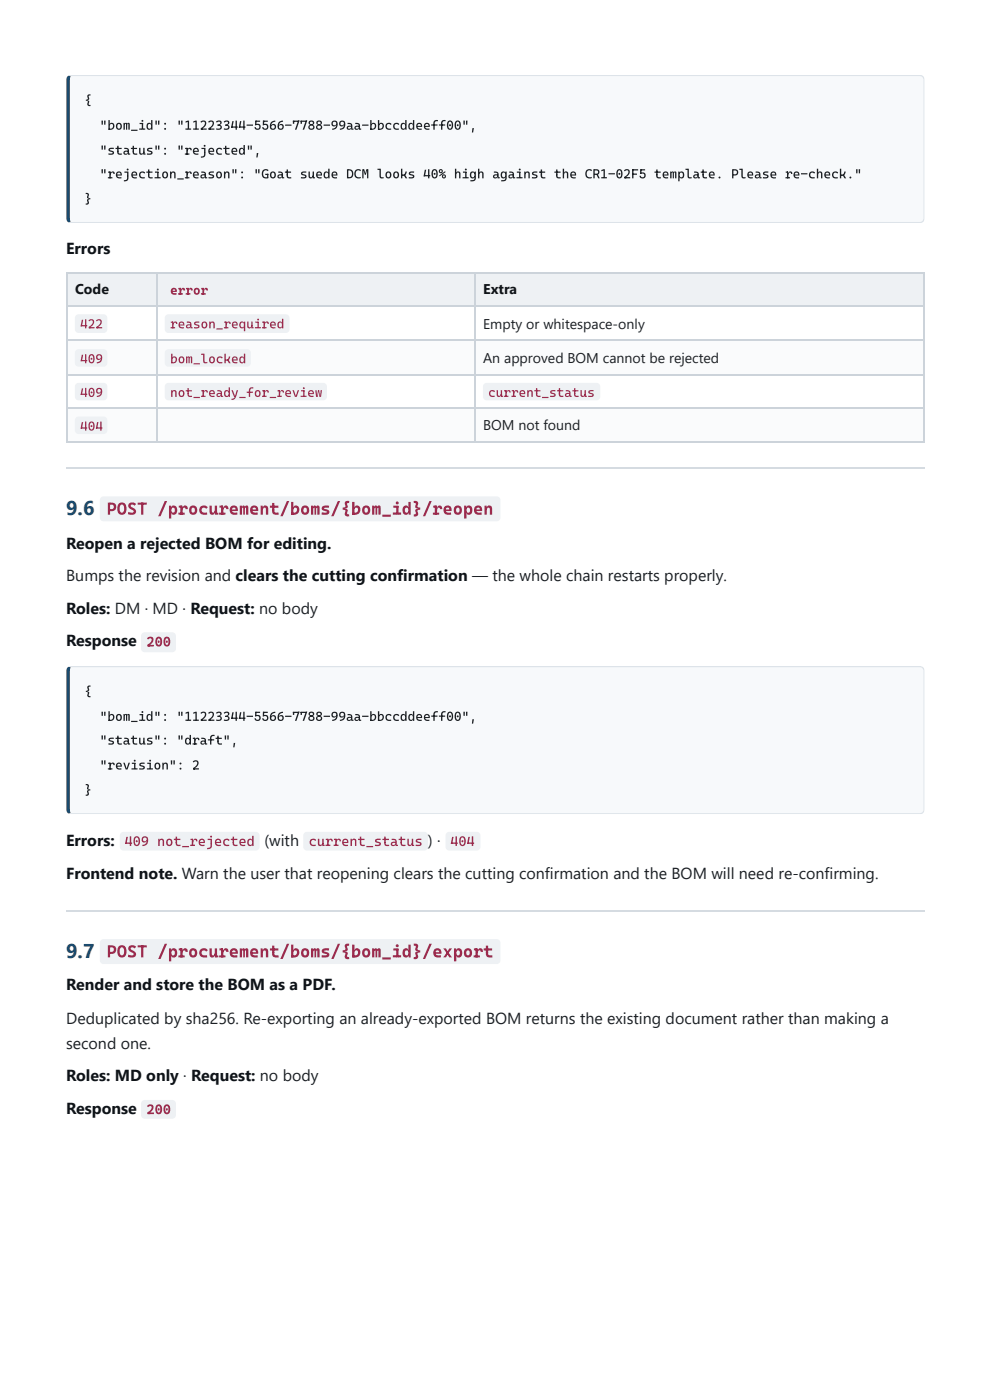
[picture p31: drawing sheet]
<svg xmlns="http://www.w3.org/2000/svg" width="210mm" height="297mm" viewBox="0 0 210 297" stroke-linecap="round" stroke-linejoin="round" font-family="sans-serif">
<defs><g id="words">
<g font-size="4.2" fill="#1a4a6e">
<text x="14" y="109.3">9.6</text>
<text x="14" y="203.2">9.7</text>
</g>
<g font-size="3.7" fill="#9c2a4d">
<text x="22.6" y="109.2">POST /procurement/boms/{bom_id}/reopen</text>
<text x="22.6" y="203.1">POST /procurement/boms/{bom_id}/export</text>
</g>
<g font-size="3.4" fill="#0f1419">
<text x="14" y="54">Errors</text>
<text x="14" y="116.4">Reopen a rejected BOM for editing.</text>
<text x="14" y="130.2">Roles: DM · MD · Request: no body</text>
<text x="14" y="137.1">Response</text>
<text x="14" y="179.4">Errors:</text>
<text x="14" y="186.5">Frontend note. Warn the user that reopening clears the cutting confirmation and the BOM will need re-confirming.</text>
<text x="14" y="210.1">Render and store the BOM as a PDF.</text>
<text x="14" y="229.4">Roles: MD only · Request: no body</text>
<text x="14" y="236.3">Response</text>
</g>
<g font-size="3.4" fill="#1c2024">
<text x="14" y="123.3">Bumps the revision and clears the cutting confirmation — the whole chain restarts properly.</text>
<text x="56.1" y="179.4">(with</text>
<text x="90.7" y="179.4">)</text>
<text x="92.7" y="179.4">·</text>
<text x="14" y="217.2">Deduplicated by sha256. Re-exporting an already-exported BOM returns the existing document rather than making a</text>
<text x="14" y="222.5">second one.</text>
</g>
<g font-size="3" fill="#0f1419">
<text x="15.9" y="62.4">Code</text>
<text x="102.4" y="62.4">Extra</text>
</g>
<g font-size="3" fill="#1c2024">
<text x="102.4" y="69.9">Empty or whitespace-only</text>
<text x="102.4" y="77">An approved BOM cannot be rejected</text>
<text x="102.4" y="91.3">BOM not found</text>
</g>
<g font-size="2.9" fill="#9c2a4d">
<text x="31.1" y="137.1">200</text>
<text x="26.4" y="179.5">409 not_rejected</text>
<text x="65.5" y="179.5">current_status</text>
<text x="95.5" y="179.5">404</text>
<text x="31.1" y="236.4">200</text>
</g>
<g font-size="2.8" fill="#1c2024">
<text x="17.9" y="22.2">{</text>
<text x="21.1" y="27.5">&quot;bom_id&quot;: &quot;11223344-5566-7788-99aa-bbccddeeff00&quot;,</text>
<text x="21.1" y="32.8">&quot;status&quot;: &quot;rejected&quot;,</text>
<text x="21.1" y="37.8">&quot;rejection_reason&quot;: &quot;Goat suede DCM looks 40% high against the CR1-02F5 template. Please re-check.&quot;</text>
<text x="17.9" y="43.1">}</text>
<text x="17.9" y="147.6">{</text>
<text x="21.1" y="152.9">&quot;bom_id&quot;: &quot;11223344-5566-7788-99aa-bbccddeeff00&quot;,</text>
<text x="21.1" y="158">&quot;status&quot;: &quot;draft&quot;,</text>
<text x="21.1" y="163.2">&quot;revision&quot;: 2</text>
<text x="17.9" y="168.5">}</text>
</g>
<g font-size="2.8" fill="#9c2a4d">
<text x="36.1" y="62.5">error</text>
<text x="17" y="69.7">422</text>
<text x="36.1" y="69.7">reason_required</text>
<text x="17" y="77.1">409</text>
<text x="36.1" y="77.1">bom_locked</text>
<text x="17" y="84.2">409</text>
<text x="36.1" y="84.2">not_ready_for_review</text>
<text x="103.5" y="84.2">current_status</text>
<text x="17" y="91.3">404</text>
</g>
</g></defs>
<path d="M14.7 16.2l.4-.2h179.9a.93 .93 0 0 1 .9 .9v29.4a.93 .93 0 0 1-.9 .9h-179.9a.83 .83 0 0 1-.7-.9v-29.4z" fill="#f7f9fb"/>
<g fill="#dde3e9">
<path d="M14 15.9h182.1v.7h-182.1z"/>
<path d="M14 46.6h182.1v.8h-182.1z"/>
<path d="M195.3 15.9h.8v31.5h-.8z"/>
</g>
<path d="M14 15.9h1.1v31.5h-1.1z" fill="#1a4a6e"/>
<g fill="#eef1f4">
<path d="M14.3 57.9h19v7.2h-19z"/>
<path d="M33.3 57.9h67.2v7.2h-67.2z"/>
<path d="M100.5 57.9h95.6v7.2h-95.6z"/>
</g>
<g fill="#fafbfc">
<path d="M14.3 72.2h19v7.2h-19z"/>
<path d="M33.3 72.2h67.2v7.2h-67.2z"/>
<path d="M100.5 72.2h95.6v7.2h-95.6z"/>
<path d="M14.3 86.5h19v7.2h-19z"/>
<path d="M33.3 86.5h67.2v7.2h-67.2z"/>
<path d="M100.5 86.5h95.6v7.2h-95.6z"/>
</g>
<path d="M14 57.8h182.1M14.2 57.7v36.2M33.2 57.7v36.2M100.7 57.7v36.2M195.9 57.7v36.2M14 65h182.1M14 72.1h182.1M14 79.5h182.1M14 86.7h182.1M14 93.8h182.1" fill="none" stroke="#ccd3da" stroke-width=".26"/>
<path d="M14 99.4h182.1" fill="none" stroke="#d5dbe1" stroke-width=".26"/>
<path d="M14.7 141.6l.4-.2h179.9a.93 .93 0 0 1 .9 .9v29.4a.93 .93 0 0 1-.9 .9h-179.9a.83 .83 0 0 1-.7-.9v-29.4z" fill="#f7f9fb"/>
<g fill="#dde3e9">
<path d="M14 141.3h182.1v.7h-182.1z"/>
<path d="M14 172.1h182.1v.7h-182.1z"/>
<path d="M195.3 141.3h.8v31.5h-.8z"/>
</g>
<path d="M14 141.3h1.1v31.5h-1.1z" fill="#1a4a6e"/>
<path d="M14 193.3h182.1" fill="none" stroke="#d5dbe1" stroke-width=".26"/>
<g fill="#eef1f4">
<path d="M35.2 59.8l.5-.3h8.7a.79 .79 0 0 1 .8 .8v2.4a.8 .8 0 0 1-.8 .8h-8.7a.8 .8 0 0 1-.8-.8v-2.4z"/>
<path d="M16.1 66.9l.6-.2h5.3a.79 .79 0 0 1 .8 .8v2.4a.79 .79 0 0 1-.8 .7h-5.3a.79 .79 0 0 1-.8-.7v-2.4z"/>
<path d="M35.2 66.9l.5-.2h24.9a.79 .79 0 0 1 .8 .8v2.4a.79 .79 0 0 1-.8 .7h-24.9a.79 .79 0 0 1-.8-.7v-2.4z"/>
<path d="M16.1 74.3l.6-.2h5.3a.79 .79 0 0 1 .8 .8v2.1a.79 .79 0 0 1-.8 .8h-5.3a.79 .79 0 0 1-.8-.8v-2.1z"/>
<path d="M35.2 74.3l.5-.2h16.7a.79 .79 0 0 1 .8 .8v2.1a.79 .79 0 0 1-.8 .8h-16.7a.79 .79 0 0 1-.8-.8v-2.1z"/>
<path d="M16.1 81.5l.6-.3h5.3a.79 .79 0 0 1 .8 .8v2.1a.79 .79 0 0 1-.8 .8h-5.3a.79 .79 0 0 1-.8-.8v-2.1z"/>
<path d="M35.2 81.5l.5-.3h32.8a.79 .79 0 0 1 .8 .8v2.1a.79 .79 0 0 1-.8 .8h-32.8a.79 .79 0 0 1-.8-.8v-2.1z"/>
<path d="M102.6 81.5l.6-.3h23.3a.79 .79 0 0 1 .8 .8v2.1a.79 .79 0 0 1-.8 .8h-23.3a.79 .79 0 0 1-.8-.8v-2.1z"/>
<path d="M16.1 88.6l.6-.2h5.3a.79 .79 0 0 1 .8 .8v2.1a.8 .8 0 0 1-.8 .8h-5.3a.8 .8 0 0 1-.8-.8v-2.1z"/>
<path d="M21.4 105.5l.6-.2h83.3a.79 .79 0 0 1 .8 .8v3.7a.79 .79 0 0 1-.8 .8h-83.3a.79 .79 0 0 1-.8-.8v-3.7z"/>
<path d="M30.1 134.4l.6-.3h5.8a.79 .79 0 0 1 .8 .8v2.7a.79 .79 0 0 1-.8 .8h-5.8a.79 .79 0 0 1-.8-.8v-2.7z"/>
<path d="M25.6 176.7l.6-.2h28a.79 .79 0 0 1 .8 .8v2.4a.79 .79 0 0 1-.8 .7h-28a.79 .79 0 0 1-.8-.7v-2.4z"/>
<path d="M64.5 176.7l.6-.2h24.9a.79 .79 0 0 1 .8 .8v2.4a.79 .79 0 0 1-.8 .7h-24.9a.79 .79 0 0 1-.8-.7v-2.4z"/>
<path d="M94.7 176.7l.5-.2h5.9a.79 .79 0 0 1 .8 .8v2.4a.79 .79 0 0 1-.8 .7h-5.9a.79 .79 0 0 1-.7-.7v-2.4z"/>
<path d="M21.4 199.5l.6-.3h83.3a.79 .79 0 0 1 .8 .8v3.7a.79 .79 0 0 1-.8 .8h-83.3a.79 .79 0 0 1-.8-.8v-3.7z"/>
<path d="M30.1 233.6l.6-.2h5.8a.79 .79 0 0 1 .8 .8v2.3a.79 .79 0 0 1-.8 .8h-5.8a.79 .79 0 0 1-.8-.8v-2.3z"/>
</g>
<use href="#words"/>
</svg>
